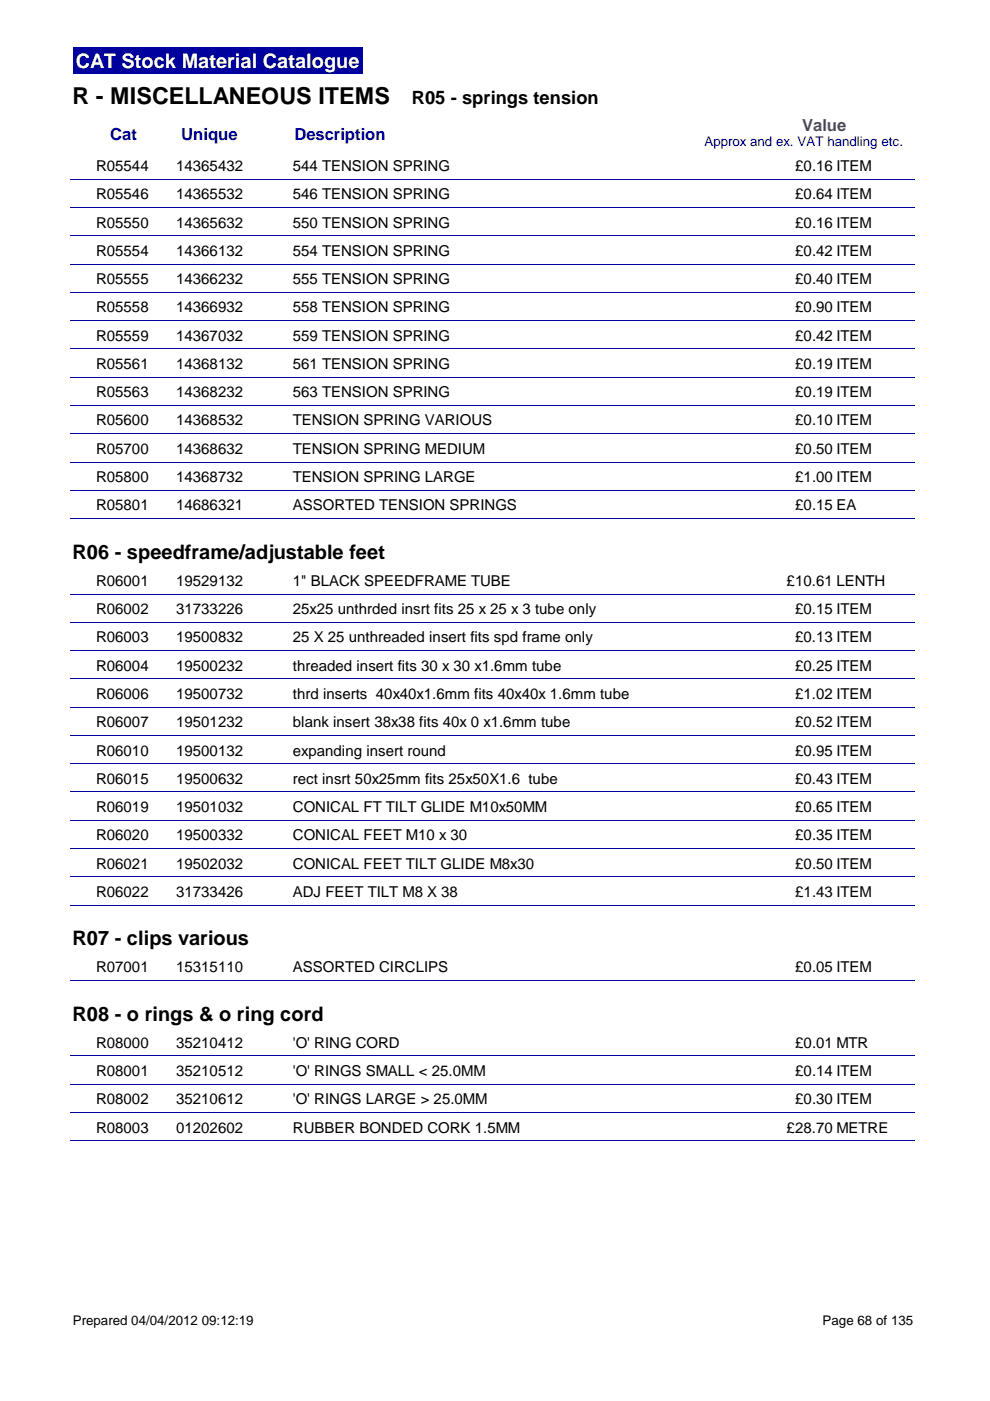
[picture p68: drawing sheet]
<svg xmlns="http://www.w3.org/2000/svg" width="210mm" height="297mm" viewBox="0 0 210 297" stroke-linecap="round" stroke-linejoin="round" font-family="sans-serif">
<defs><g id="words">
<text font-size="4.9" x="15.4" y="22.1">R - MISCELLANEOUS ITEMS</text>
<text font-size="4.2" fill="#fff" x="16" y="14.4">CAT Stock Material Catalogue</text>
<g font-size="4.2">
<text x="15.4" y="118.5">R06 - speedframe/adjustable feet</text>
<text x="15.4" y="200.4">R07 - clips various</text>
<text x="15.4" y="216.4">R08 - o rings &amp; o ring cord</text>
</g>
<text font-size="3.9" x="87.3" y="22.1">R05 - springs tension</text>
<g font-size="3.5" fill="#00009e">
<text x="23.4" y="29.7">Cat</text>
<text x="38.4" y="29.8">Unique</text>
<text x="62.4" y="29.8">Description</text>
</g>
<text font-size="3.5" fill="#800080" x="170.1" y="27.7">Value</text>
<g font-size="3.2">
<text x="20.4" y="36.2">R05544</text>
<text x="37.3" y="36.2">14365432</text>
<text x="62.1" y="36.2">544 TENSION SPRING</text>
<text x="168.6" y="36.2">£0.16 ITEM</text>
<text x="20.4" y="42.2">R05546</text>
<text x="37.3" y="42.2">14365532</text>
<text x="62.1" y="42.2">546 TENSION SPRING</text>
<text x="168.6" y="42.2">£0.64 ITEM</text>
<text x="20.4" y="48.3">R05550</text>
<text x="37.3" y="48.3">14365632</text>
<text x="62.1" y="48.3">550 TENSION SPRING</text>
<text x="168.6" y="48.3">£0.16 ITEM</text>
<text x="20.4" y="54.2">R05554</text>
<text x="37.3" y="54.2">14366132</text>
<text x="62.1" y="54.2">554 TENSION SPRING</text>
<text x="168.6" y="54.2">£0.42 ITEM</text>
<text x="20.4" y="60.2">R05555</text>
<text x="37.3" y="60.2">14366232</text>
<text x="62.1" y="60.2">555 TENSION SPRING</text>
<text x="168.6" y="60.2">£0.40 ITEM</text>
<text x="20.4" y="66.3">R05558</text>
<text x="37.3" y="66.3">14366932</text>
<text x="62.1" y="66.3">558 TENSION SPRING</text>
<text x="168.6" y="66.3">£0.90 ITEM</text>
<text x="20.4" y="72.2">R05559</text>
<text x="37.3" y="72.2">14367032</text>
<text x="62.1" y="72.2">559 TENSION SPRING</text>
<text x="168.6" y="72.2">£0.42 ITEM</text>
<text x="20.4" y="78.2">R05561</text>
<text x="37.3" y="78.2">14368132</text>
<text x="62.1" y="78.2">561 TENSION SPRING</text>
<text x="168.6" y="78.2">£0.19 ITEM</text>
<text x="20.4" y="84.2">R05563</text>
<text x="37.3" y="84.2">14368232</text>
<text x="62.1" y="84.2">563 TENSION SPRING</text>
<text x="168.6" y="84.2">£0.19 ITEM</text>
<text x="20.4" y="90.2">R05600</text>
<text x="37.3" y="90.2">14368532</text>
<text x="62.1" y="90.2">TENSION SPRING VARIOUS</text>
<text x="168.6" y="90.2">£0.10 ITEM</text>
<text x="20.4" y="96.2">R05700</text>
<text x="37.3" y="96.2">14368632</text>
<text x="62.1" y="96.2">TENSION SPRING MEDIUM</text>
<text x="168.6" y="96.2">£0.50 ITEM</text>
<text x="20.4" y="102.2">R05800</text>
<text x="37.3" y="102.2">14368732</text>
<text x="62.1" y="102.2">TENSION SPRING LARGE</text>
<text x="168.6" y="102.2">£1.00 ITEM</text>
<text x="20.4" y="108.2">R05801</text>
<text x="37.3" y="108.2">14686321</text>
<text x="62.1" y="108.2">ASSORTED TENSION SPRINGS</text>
<text x="168.6" y="108.2">£0.15 EA</text>
<text x="20.4" y="124.2">R06001</text>
<text x="37.3" y="124.2">19529132</text>
<text x="62.1" y="124.2">1&quot; BLACK SPEEDFRAME TUBE</text>
<text x="166.8" y="124.2">£10.61 LENTH</text>
<text x="20.4" y="130.2">R06002</text>
<text x="37.3" y="130.2">31733226</text>
<text x="62.1" y="130.2">25x25 unthrded insrt fits 25 x 25 x 3 tube only</text>
<text x="168.6" y="130.2">£0.15 ITEM</text>
<text x="20.4" y="136.2">R06003</text>
<text x="37.3" y="136.2">19500832</text>
<text x="62.1" y="136.2">25 X 25 unthreaded insert fits spd frame only</text>
<text x="168.6" y="136.2">£0.13 ITEM</text>
<text x="20.4" y="142.2">R06004</text>
<text x="37.3" y="142.2">19500232</text>
<text x="62.1" y="142.2">threaded insert fits 30 x 30 x1.6mm tube</text>
<text x="168.6" y="142.2">£0.25 ITEM</text>
<text x="20.4" y="148.2">R06006</text>
<text x="37.3" y="148.2">19500732</text>
<text x="62.1" y="148.2">thrd inserts 40x40x1.6mm fits 40x40x 1.6mm tube</text>
<text x="168.6" y="148.2">£1.02 ITEM</text>
<text x="20.4" y="154.2">R06007</text>
<text x="37.3" y="154.2">19501232</text>
<text x="62.1" y="154.2">blank insert 38x38 fits 40x 0 x1.6mm tube</text>
<text x="168.6" y="154.2">£0.52 ITEM</text>
<text x="20.4" y="160.2">R06010</text>
<text x="37.3" y="160.2">19500132</text>
<text x="62.1" y="160.2">expanding insert round</text>
<text x="168.6" y="160.2">£0.95 ITEM</text>
<text x="20.4" y="166.2">R06015</text>
<text x="37.3" y="166.2">19500632</text>
<text x="62.1" y="166.2">rect insrt 50x25mm fits 25x50X1.6 tube</text>
<text x="168.6" y="166.2">£0.43 ITEM</text>
<text x="20.4" y="172.2">R06019</text>
<text x="37.3" y="172.2">19501032</text>
<text x="62.1" y="172.2">CONICAL FT TILT GLIDE M10x50MM</text>
<text x="168.6" y="172.2">£0.65 ITEM</text>
<text x="20.4" y="178.2">R06020</text>
<text x="37.3" y="178.2">19500332</text>
<text x="62.1" y="178.2">CONICAL FEET M10 x 30</text>
<text x="168.6" y="178.2">£0.35 ITEM</text>
<text x="20.4" y="184.1">R06021</text>
<text x="37.3" y="184.1">19502032</text>
<text x="62.1" y="184.1">CONICAL FEET TILT GLIDE M8x30</text>
<text x="168.6" y="184.1">£0.50 ITEM</text>
<text x="20.4" y="190.2">R06022</text>
<text x="37.3" y="190.2">31733426</text>
<text x="62.1" y="190.2">ADJ FEET TILT M8 X 38</text>
<text x="168.6" y="190.2">£1.43 ITEM</text>
<text x="20.4" y="206.2">R07001</text>
<text x="37.3" y="206.2">15315110</text>
<text x="62.1" y="206.2">ASSORTED CIRCLIPS</text>
<text x="168.6" y="206.2">£0.05 ITEM</text>
<text x="20.4" y="222.1">R08000</text>
<text x="37.3" y="222.1">35210412</text>
<text x="62.1" y="222.1">'O' RING CORD</text>
<text x="168.6" y="222.1">£0.01 MTR</text>
<text x="20.4" y="228.1">R08001</text>
<text x="37.3" y="228.1">35210512</text>
<text x="62.1" y="228.1">'O' RINGS SMALL &lt; 25.0MM</text>
<text x="168.6" y="228.1">£0.14 ITEM</text>
<text x="20.4" y="234.1">R08002</text>
<text x="37.3" y="234.1">35210612</text>
<text x="62.1" y="234.1">'O' RINGS LARGE &gt; 25.0MM</text>
<text x="168.6" y="234.1">£0.30 ITEM</text>
<text x="20.4" y="240.1">R08003</text>
<text x="37.3" y="240.1">01202602</text>
<text x="62.1" y="240.1">RUBBER BONDED CORK 1.5MM</text>
<text x="166.8" y="240.1">£28.70 METRE</text>
</g>
<text font-size="2.8" fill="#00009e" x="149.4" y="30.9">Approx and ex. VAT handling etc.</text>
<g font-size="2.8">
<text x="15.4" y="281">Prepared 04/04/2012 09:12:19</text>
<text x="174.4" y="281">Page 68 of 135</text>
</g>
</g></defs>
<path d="M15.4 10h61.4v5.6h-61.4z" fill="#00009e"/>
<g fill="none" stroke="#00009e" stroke-width=".21">
<path d="M15 38h179M15 44h179M15 50h179M15 56h179M15 62h179M15 68h179M15 74h179M15 80h179M15 86h179M15 92h179M15 98h179M15 104h179"/>
<path d="M15 110h179M15 126h179M15 131.9h179M15 137.9h179M15 144h179M15 149.9h179M15 155.9h179M15 161.9h179M15 167.9h179M15 173.9h179M15 179.9h179M15 185.9h179"/>
<path d="M15 191.9h179M15 207.9h179M15 223.9h179M15 229.9h179M15 235.9h179M15 241.9h179"/>
</g>
<use href="#words"/>
</svg>
